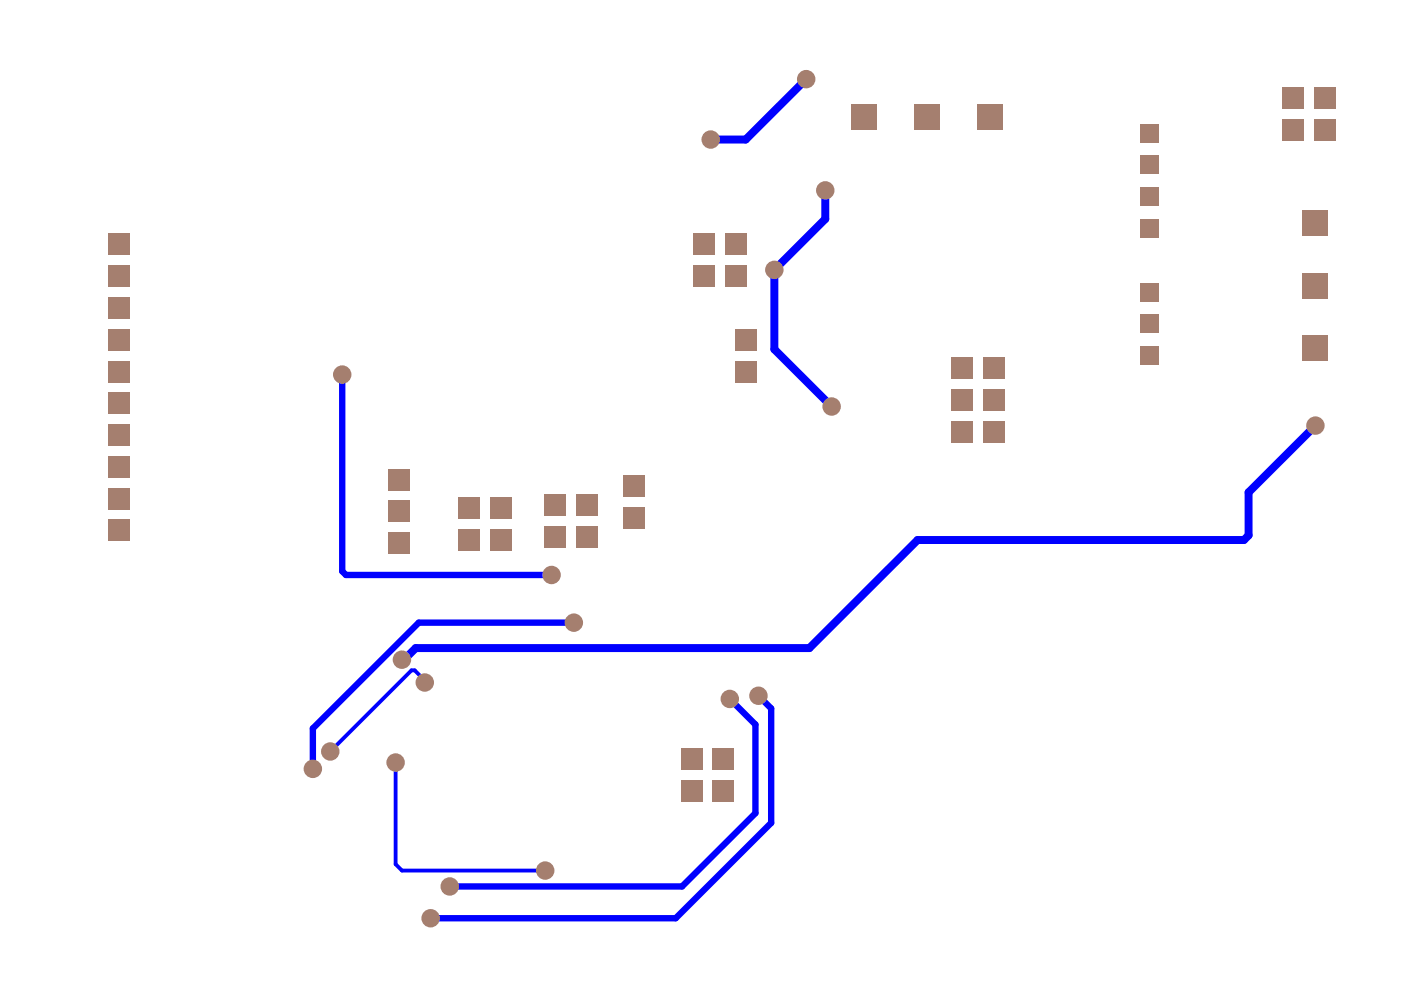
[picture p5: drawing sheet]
<svg xmlns="http://www.w3.org/2000/svg" width="297mm" height="210mm" viewBox="0 0 297 210" stroke-linecap="round" stroke-linejoin="round" font-family="sans-serif">
<path d="M170.9 16.8l-12.8 12.8h-7.4M175 40.4v6l-10.8 10.8v16.9l12.1 12.1M278.9 90.2l-14.2 14.2v9.1l-1 1h-69.2l-22.9 22.9h-83.5l-2.4 2.5h-.5" fill="none" stroke="#00f" stroke-width="1.7"/>
<path d="M72.6 79.4v41.7l.7 .8h43.6M121.7 132h-32.9l-22.5 22.4v8.6M154.7 148.2l5.5 5.4v18.8l-15.6 15.6h-49.3M160.8 147.5l2.7 2.7v24.3l-20.2 20.2h-52" fill="none" stroke="#00f" stroke-width="1.4"/>
<path d="M90.1 144.7v-.4l-2.2-2.2h-.6l-17.3 17.2M83.9 161.7v21.5l1.3 1.4h30.4" fill="none" stroke="#00f" stroke-width=".81"/>
<g fill="#808080">
<circle cx="85.2" cy="139.9" r="1.69"/>
<circle cx="90.1" cy="144.7" r="1.69"/>
<circle cx="70" cy="159.3" r="1.69"/>
<circle cx="72.6" cy="79.4" r="1.69"/>
<circle cx="116.9" cy="121.9" r="1.69"/>
<circle cx="154.7" cy="148.2" r="1.69"/>
<circle cx="160.8" cy="147.5" r="1.69"/>
<circle cx="95.3" cy="188" r="1.69"/>
<circle cx="121.7" cy="132" r="1.69"/>
<circle cx="115.6" cy="184.6" r="1.69"/>
<circle cx="91.3" cy="194.7" r="1.69"/>
<circle cx="83.9" cy="161.7" r="1.69"/>
<circle cx="66.3" cy="163" r="1.69"/>
<circle cx="176.3" cy="86.2" r="1.69"/>
<circle cx="175" cy="40.4" r="1.69"/>
<circle cx="164.2" cy="57.2" r="1.69"/>
<circle cx="150.7" cy="29.6" r="1.69"/>
<circle cx="170.9" cy="16.8" r="1.69"/>
<circle cx="278.9" cy="90.2" r="1.69"/>
</g>
<g fill="#808080">
<path d="M82.6 113.2h3.9v4h-3.9z" fill-rule="evenodd"/>
<path d="M97.4 112.5h4v4h-4z" fill-rule="evenodd"/>
<path d="M104.2 112.5h3.9v4h-3.9z" fill-rule="evenodd"/>
<path d="M115.6 111.8h4v4h-4z" fill-rule="evenodd"/>
<path d="M122.4 111.8h4v4h-4z" fill-rule="evenodd"/>
<path d="M23.2 110.5h4v4h-4z" fill-rule="evenodd"/>
<path d="M82.6 106.4h3.9v4h-3.9z" fill-rule="evenodd"/>
<path d="M97.4 105.8h4v3.9h-4z" fill-rule="evenodd"/>
<path d="M104.2 105.8h3.9v3.9h-3.9z" fill-rule="evenodd"/>
<path d="M115.6 105.1h4v4h-4z" fill-rule="evenodd"/>
<path d="M122.4 105.1h4v4h-4z" fill-rule="evenodd"/>
<path d="M23.2 103.7h4v4h-4z" fill-rule="evenodd"/>
<path d="M82.6 99.7h3.9v4h-3.9z" fill-rule="evenodd"/>
<path d="M23.2 97h4v4h-4z" fill-rule="evenodd"/>
<path d="M23.2 90.3h4v3.9h-4z" fill-rule="evenodd"/>
<path d="M23.2 83.5h4v4h-4z" fill-rule="evenodd"/>
<path d="M23.2 76.8h4v4h-4z" fill-rule="evenodd"/>
<path d="M23.2 70.1h4v3.9h-4z" fill-rule="evenodd"/>
<path d="M23.2 63.3h4v4h-4z" fill-rule="evenodd"/>
<path d="M23.2 56.6h4v4h-4z" fill-rule="evenodd"/>
<path d="M23.2 49.8h4v4h-4z" fill-rule="evenodd"/>
<path d="M132.5 107.8h4v4h-4z" fill-rule="evenodd"/>
<path d="M132.5 101h4v4h-4z" fill-rule="evenodd"/>
<path d="M144.6 159h4v4h-4z" fill-rule="evenodd"/>
<path d="M144.6 165.7h4v4h-4z" fill-rule="evenodd"/>
<path d="M202 89.6h4v4h-4z" fill-rule="evenodd"/>
<path d="M202 82.9h4v3.9h-4z" fill-rule="evenodd"/>
<path d="M151.4 159h4v4h-4z" fill-rule="evenodd"/>
<path d="M151.4 165.7h4v4h-4z" fill-rule="evenodd"/>
<path d="M208.7 89.6h4v4h-4z" fill-rule="evenodd"/>
<path d="M156.1 76.8h4v4h-4z" fill-rule="evenodd"/>
<path d="M208.7 82.9h4v3.9h-4z" fill-rule="evenodd"/>
<path d="M147.3 56.6h4v4h-4z" fill-rule="evenodd"/>
<path d="M147.3 49.8h4v4h-4z" fill-rule="evenodd"/>
<path d="M154.1 56.6h4v4h-4z" fill-rule="evenodd"/>
<path d="M154.1 49.8h4v4h-4z" fill-rule="evenodd"/>
<path d="M156.1 70.1h4v3.9h-4z" fill-rule="evenodd"/>
<path d="M180.9 22.5h4.8v4.8h-4.8z" fill-rule="evenodd"/>
<path d="M194.2 22.5h4.8v4.8h-4.8z" fill-rule="evenodd"/>
<path d="M202 76.1h4v4h-4z" fill-rule="evenodd"/>
<path d="M207.5 22.5h4.7v4.8h-4.7z" fill-rule="evenodd"/>
<path d="M208.7 76.1h4v4h-4z" fill-rule="evenodd"/>
<path d="M242.1 33.2h3.4v3.5h-3.4z" fill-rule="evenodd"/>
<path d="M242.1 66.9h3.4v3.5h-3.4z" fill-rule="evenodd"/>
<path d="M242.1 60.2h3.4v3.5h-3.4z" fill-rule="evenodd"/>
<path d="M242.1 40h3.4v3.4h-3.4z" fill-rule="evenodd"/>
<path d="M242.1 46.7h3.4v3.5h-3.4z" fill-rule="evenodd"/>
<path d="M242.1 73.7h3.4v3.4h-3.4z" fill-rule="evenodd"/>
<path d="M242.1 26.5h3.4v3.5h-3.4z" fill-rule="evenodd"/>
<path d="M272.2 18.8h4v4h-4z" fill-rule="evenodd"/>
<path d="M272.2 25.6h4v4h-4z" fill-rule="evenodd"/>
<path d="M276.5 71.5h4.8v4.7h-4.8z" fill-rule="evenodd"/>
<path d="M276.5 58.2h4.8v4.8h-4.8z" fill-rule="evenodd"/>
<path d="M276.5 44.9h4.8v4.8h-4.8z" fill-rule="evenodd"/>
<path d="M278.9 25.6h4v4h-4z" fill-rule="evenodd"/>
<path d="M278.9 18.8h4v4h-4z" fill-rule="evenodd"/>
</g>
<g fill="#a57f6f">
<circle cx="85.2" cy="139.9" r="1.96"/>
<circle cx="90.1" cy="144.7" r="1.96"/>
<circle cx="70" cy="159.3" r="1.96"/>
<circle cx="72.6" cy="79.4" r="1.96"/>
<circle cx="116.9" cy="121.9" r="1.96"/>
<circle cx="154.7" cy="148.2" r="1.96"/>
<circle cx="160.8" cy="147.5" r="1.96"/>
<circle cx="95.4" cy="188" r="1.96"/>
<circle cx="121.7" cy="132" r="1.96"/>
<circle cx="115.6" cy="184.6" r="1.96"/>
<circle cx="91.3" cy="194.7" r="1.96"/>
<circle cx="83.9" cy="161.7" r="1.96"/>
<circle cx="66.3" cy="163" r="1.96"/>
<circle cx="176.3" cy="86.2" r="1.96"/>
<circle cx="175" cy="40.4" r="1.96"/>
<circle cx="164.2" cy="57.2" r="1.96"/>
<circle cx="150.7" cy="29.6" r="1.96"/>
<circle cx="170.9" cy="16.8" r="1.96"/>
<circle cx="278.9" cy="90.2" r="1.96"/>
</g>
<g fill="#a57f6f">
<path d="M82.3 112.9h4.5v4.5h-4.5z" fill-rule="evenodd"/>
<path d="M97.1 112.2h4.6v4.6h-4.6z" fill-rule="evenodd"/>
<path d="M103.9 112.2h4.5v4.6h-4.5z" fill-rule="evenodd"/>
<path d="M115.4 111.6h4.5v4.5h-4.5z" fill-rule="evenodd"/>
<path d="M122.1 111.6h4.5v4.5h-4.5z" fill-rule="evenodd"/>
<path d="M22.9 110.2h4.5v4.5h-4.5z" fill-rule="evenodd"/>
<path d="M82.3 106.2h4.5v4.5h-4.5z" fill-rule="evenodd"/>
<path d="M97.1 105.5h4.6v4.5h-4.6z" fill-rule="evenodd"/>
<path d="M103.9 105.5h4.5v4.5h-4.5z" fill-rule="evenodd"/>
<path d="M115.4 104.8h4.5v4.5h-4.5z" fill-rule="evenodd"/>
<path d="M122.1 104.8h4.5v4.5h-4.5z" fill-rule="evenodd"/>
<path d="M22.9 103.5h4.5v4.5h-4.5z" fill-rule="evenodd"/>
<path d="M82.3 99.4h4.5v4.6h-4.5z" fill-rule="evenodd"/>
<path d="M22.9 96.7h4.5v4.6h-4.5z" fill-rule="evenodd"/>
<path d="M22.9 90h4.5v4.5h-4.5z" fill-rule="evenodd"/>
<path d="M22.9 83.3h4.5v4.5h-4.5z" fill-rule="evenodd"/>
<path d="M22.9 76.5h4.5v4.5h-4.5z" fill-rule="evenodd"/>
<path d="M22.9 69.8h4.5v4.5h-4.5z" fill-rule="evenodd"/>
<path d="M22.9 63h4.5v4.6h-4.5z" fill-rule="evenodd"/>
<path d="M22.9 56.3h4.5v4.5h-4.5z" fill-rule="evenodd"/>
<path d="M22.9 49.6h4.5v4.5h-4.5z" fill-rule="evenodd"/>
<path d="M132.2 107.5h4.6v4.5h-4.6z" fill-rule="evenodd"/>
<path d="M132.2 100.8h4.6v4.5h-4.6z" fill-rule="evenodd"/>
<path d="M144.4 158.7h4.5v4.6h-4.5z" fill-rule="evenodd"/>
<path d="M144.4 165.5h4.5v4.5h-4.5z" fill-rule="evenodd"/>
<path d="M201.7 89.3h4.6v4.5h-4.6z" fill-rule="evenodd"/>
<path d="M201.7 82.6h4.6v4.5h-4.6z" fill-rule="evenodd"/>
<path d="M151.1 158.7h4.5v4.6h-4.5z" fill-rule="evenodd"/>
<path d="M151.1 165.5h4.5v4.5h-4.5z" fill-rule="evenodd"/>
<path d="M208.5 89.3h4.5v4.5h-4.5z" fill-rule="evenodd"/>
<path d="M155.8 76.5h4.6v4.5h-4.6z" fill-rule="evenodd"/>
<path d="M208.5 82.6h4.5v4.5h-4.5z" fill-rule="evenodd"/>
<path d="M147.1 56.3h4.5v4.5h-4.5z" fill-rule="evenodd"/>
<path d="M147.1 49.6h4.5v4.5h-4.5z" fill-rule="evenodd"/>
<path d="M153.8 56.3h4.5v4.5h-4.5z" fill-rule="evenodd"/>
<path d="M153.8 49.6h4.5v4.5h-4.5z" fill-rule="evenodd"/>
<path d="M155.8 69.8h4.6v4.5h-4.6z" fill-rule="evenodd"/>
<path d="M180.6 22.2h5.3v5.3h-5.3z" fill-rule="evenodd"/>
<path d="M193.9 22.2h5.3v5.3h-5.3z" fill-rule="evenodd"/>
<path d="M201.7 75.8h4.6v4.6h-4.6z" fill-rule="evenodd"/>
<path d="M207.2 22.2h5.3v5.3h-5.3z" fill-rule="evenodd"/>
<path d="M208.5 75.8h4.5v4.6h-4.5z" fill-rule="evenodd"/>
<path d="M241.8 33h4v4h-4z" fill-rule="evenodd"/>
<path d="M241.8 66.7h4v4h-4z" fill-rule="evenodd"/>
<path d="M241.8 59.9h4v4h-4z" fill-rule="evenodd"/>
<path d="M241.8 39.7h4v4h-4z" fill-rule="evenodd"/>
<path d="M241.8 46.5h4v4h-4z" fill-rule="evenodd"/>
<path d="M241.8 73.4h4v4h-4z" fill-rule="evenodd"/>
<path d="M241.8 26.2h4v4h-4z" fill-rule="evenodd"/>
<path d="M271.9 18.6h4.5v4.5h-4.5z" fill-rule="evenodd"/>
<path d="M271.9 25.3h4.5v4.5h-4.5z" fill-rule="evenodd"/>
<path d="M276.2 71.2h5.4v5.3h-5.4z" fill-rule="evenodd"/>
<path d="M276.2 57.9h5.4v5.3h-5.4z" fill-rule="evenodd"/>
<path d="M276.2 44.7h5.4v5.3h-5.4z" fill-rule="evenodd"/>
<path d="M278.7 25.3h4.5v4.5h-4.5z" fill-rule="evenodd"/>
<path d="M278.7 18.6h4.5v4.5h-4.5z" fill-rule="evenodd"/>
</g>
</svg>
